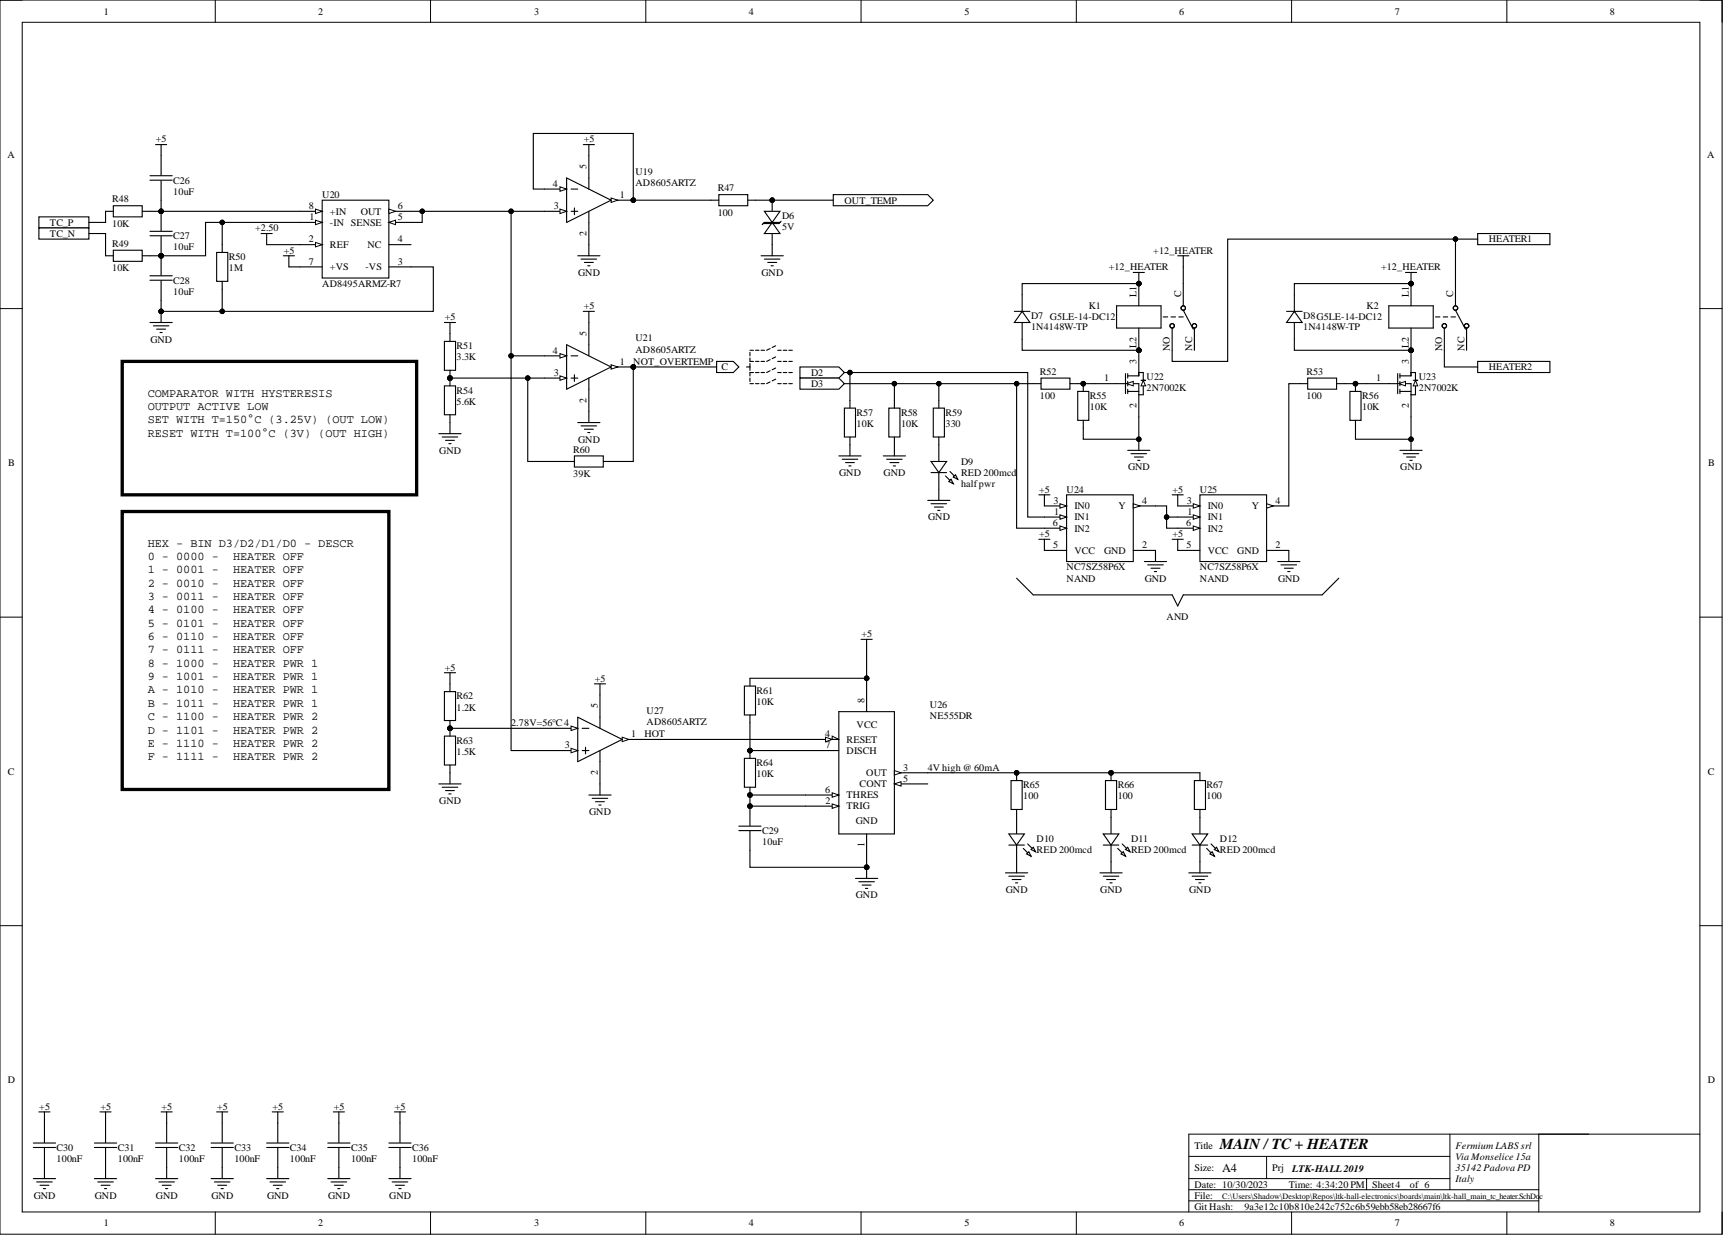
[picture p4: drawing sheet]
<svg xmlns="http://www.w3.org/2000/svg" width="393mm" height="282mm" viewBox="0 0 393 282" stroke-linecap="round" stroke-linejoin="round" font-family="sans-serif">
<defs><g id="words">
<text font-size="3.5" x="278.5" y="262.1">MAIN / TC + HEATER</text>
<text font-size="2.8" x="279" y="267.4">A4</text>
<g font-size="2.7">
<text x="33.7" y="90.5">COMPARATOR WITH HYSTERESIS</text>
<text x="33.7" y="93.6">OUTPUT ACTIVE LOW</text>
<text x="33.7" y="96.6">SET WITH T=150°C (3.25V) (OUT LOW)</text>
<text x="33.7" y="99.7">RESET WITH T=100°C (3V) (OUT HIGH)</text>
<text x="33.7" y="124.8">HEX - BIN D3/D2/D1/D0 - DESCR</text>
<text x="33.7" y="127.8">0 - 0000 -</text>
<text x="33.7" y="130.9">1 - 0001 -</text>
<text x="53.2" y="127.8">HEATER OFF</text>
<text x="53.2" y="130.9">HEATER OFF</text>
<text x="33.7" y="133.9">2 - 0010 -</text>
<text x="33.7" y="137">3 - 0011 -</text>
<text x="53.2" y="133.9">HEATER OFF</text>
<text x="53.2" y="137">HEATER OFF</text>
<text x="33.7" y="140">4 - 0100 -</text>
<text x="33.7" y="143.1">5 - 0101 -</text>
<text x="53.2" y="140">HEATER OFF</text>
<text x="53.2" y="143.1">HEATER OFF</text>
<text x="33.7" y="146.1">6 - 0110 -</text>
<text x="33.7" y="149.1">7 - 0111 -</text>
<text x="53.2" y="146.1">HEATER OFF</text>
<text x="53.2" y="149.1">HEATER OFF</text>
<text x="33.7" y="152.2">8 - 1000 -</text>
<text x="33.7" y="155.2">9 - 1001 -</text>
<text x="53.2" y="152.2">HEATER PWR 1</text>
<text x="53.2" y="155.2">HEATER PWR 1</text>
<text x="33.7" y="158.3">A - 1010 -</text>
<text x="33.7" y="161.3">B - 1011 -</text>
<text x="53.2" y="158.3">HEATER PWR 1</text>
<text x="53.2" y="161.3">HEATER PWR 1</text>
<text x="33.7" y="164.4">C - 1100 -</text>
<text x="33.7" y="167.4">D - 1101 -</text>
<text x="53.2" y="164.4">HEATER PWR 2</text>
<text x="53.2" y="167.4">HEATER PWR 2</text>
<text x="33.7" y="170.5">E - 1110 -</text>
<text x="33.7" y="173.5">F - 1111 -</text>
<text x="53.2" y="170.5">HEATER PWR 2</text>
<text x="53.2" y="173.5">HEATER PWR 2</text>
</g>
<g font-size="2.3">
<text x="23.7" y="3.3">1</text>
<text x="72.6" y="3.3">2</text>
<text x="121.9" y="3.3">3</text>
<text x="171" y="3.3">4</text>
<text x="220.2" y="3.3">5</text>
<text x="269.2" y="3.3">6</text>
<text x="318.4" y="3.3">7</text>
<text x="367.5" y="3.3">8</text>
<text x="1.7" y="36">A</text>
<text x="35.6" y="32.5">+5</text>
<text x="133.2" y="32.5">+5</text>
<text x="389.8" y="36">A</text>
<text x="39.6" y="41.9">C26</text>
<text x="133.9" y="38.6" transform="rotate(-90 133.9 38.6)">5</text>
<text x="145.1" y="39.9">U19</text>
<text x="25.6" y="46.2">R48</text>
<text x="39.6" y="44.4">10uF</text>
<text x="70.5" y="47.7">8</text>
<text x="73.6" y="45.2">U20</text>
<text x="90.8" y="47.7">6</text>
<text x="126.2" y="42.6">4</text>
<text x="126.4" y="47.7">3</text>
<text x="141.5" y="45.2">1</text>
<text x="145.1" y="42.4">AD8605ARTZ</text>
<text x="163.9" y="43.7">R47</text>
<text x="192.8" y="46.5">OUT_TEMP</text>
<text x="11.4" y="51.5">TC_P</text>
<text x="25.6" y="51.8">10K</text>
<text x="58.3" y="52.8">+2.50</text>
<text x="70.7" y="50.3">1</text>
<text x="75.3" y="49">+IN</text>
<text x="75.3" y="51.5">-IN SENSE</text>
<text x="82.3" y="49">OUT</text>
<text x="90.8" y="50.3">5</text>
<text x="133.9" y="53.8" transform="rotate(-90 133.9 53.8)">2</text>
<text x="163.9" y="49.2">100</text>
<text x="178.6" y="50">D6</text>
<text x="178.6" y="52.5">5V</text>
<text x="11.4" y="54.1">TC_N</text>
<text x="25.6" y="56.3">R49</text>
<text x="39.6" y="54.6">C27</text>
<text x="39.6" y="57.1">10uF</text>
<text x="52.3" y="59.4">R50</text>
<text x="64.8" y="57.9">+5</text>
<text x="70.5" y="55.3">2</text>
<text x="75.3" y="56.6">REF</text>
<text x="83.9" y="56.6">NC</text>
<text x="90.8" y="55.3">4</text>
<text x="263.3" y="57.9">+12_HEATER</text>
<text x="339.9" y="55.3">HEATER1</text>
<text x="25.6" y="61.9">10K</text>
<text x="39.6" y="64.7">C28</text>
<text x="52.3" y="61.9">1M</text>
<text x="70.5" y="60.4">7</text>
<text x="73.6" y="65.5">AD8495ARMZ-R7</text>
<text x="75.3" y="61.7">+VS</text>
<text x="83.4" y="61.7">-VS</text>
<text x="90.8" y="60.4">3</text>
<text x="132" y="62.9">GND</text>
<text x="173.8" y="62.9">GND</text>
<text x="253.1" y="61.7">+12_HEATER</text>
<text x="315.3" y="61.7">+12_HEATER</text>
<text x="39.6" y="67.3">10uF</text>
<text x="133.2" y="70.6">+5</text>
<text x="248.6" y="70.6">K1</text>
<text x="259.5" y="67.8" transform="rotate(-90 259.5 67.8)">L1</text>
<text x="269.6" y="67.8" transform="rotate(-90 269.6 67.8)">C</text>
<text x="312" y="70.6">K2</text>
<text x="321.6" y="67.8" transform="rotate(-90 321.6 67.8)">L1</text>
<text x="331.8" y="67.8" transform="rotate(-90 331.8 67.8)">C</text>
<text x="101.5" y="73.1">+5</text>
<text x="133.9" y="76.6" transform="rotate(-90 133.9 76.6)">5</text>
<text x="145.1" y="77.9">U21</text>
<text x="235.4" y="72.8">D7 G5LE-14-DC12</text>
<text x="235.4" y="75.4">1N4148W-TP</text>
<text x="297.5" y="72.8">D8G5LE-14-DC12</text>
<text x="297.5" y="75.4">1N4148W-TP</text>
<text x="34.3" y="78.2">GND</text>
<text x="104.2" y="79.7">R51</text>
<text x="104.2" y="82.2">3.3K</text>
<text x="126.2" y="80.7">4</text>
<text x="141.5" y="83.2">1</text>
<text x="144.6" y="83.2">NOT_OVERTEMP</text>
<text x="145.1" y="80.5">AD8605ARTZ</text>
<text x="259.5" y="83" transform="rotate(-90 259.5 83)">3</text>
<text x="259.5" y="79.4" transform="rotate(-90 259.5 79.4)">L2</text>
<text x="267.1" y="80.1" transform="rotate(-90 267.1 80.1)">NO</text>
<text x="272.2" y="80" transform="rotate(-90 272.2 80)">NC</text>
<text x="321.6" y="83" transform="rotate(-90 321.6 83)">3</text>
<text x="321.6" y="79.4" transform="rotate(-90 321.6 79.4)">L2</text>
<text x="329.2" y="80.1" transform="rotate(-90 329.2 80.1)">NO</text>
<text x="334.3" y="80" transform="rotate(-90 334.3 80)">NC</text>
<text x="104.2" y="89.8">R54</text>
<text x="126.4" y="85.8">3</text>
<text x="164.7" y="84.5">C</text>
<text x="185.2" y="85.8">D2</text>
<text x="185.2" y="88.3">D3</text>
<text x="237.4" y="85.5">R52</text>
<text x="252" y="87.1">1</text>
<text x="261.8" y="86.8">U22</text>
<text x="261.8" y="89.3">2N7002K</text>
<text x="298.3" y="85.5">R53</text>
<text x="314.2" y="87.1">1</text>
<text x="323.9" y="86.8">U23</text>
<text x="323.9" y="89.3">2N7002K</text>
<text x="339.9" y="84.5">HEATER2</text>
<text x="104.2" y="92.4">5.6K</text>
<text x="133.9" y="91.9" transform="rotate(-90 133.9 91.9)">2</text>
<text x="195.6" y="94.9">R57</text>
<text x="205.7" y="94.9">R58</text>
<text x="215.8" y="94.9">R59</text>
<text x="237.4" y="91.1">100</text>
<text x="248.8" y="91.1">R55</text>
<text x="248.8" y="93.7">10K</text>
<text x="259.5" y="93.1" transform="rotate(-90 259.5 93.1)">2</text>
<text x="298.3" y="91.1">100</text>
<text x="311" y="91.1">R56</text>
<text x="311" y="93.7">10K</text>
<text x="321.6" y="93.1" transform="rotate(-90 321.6 93.1)">2</text>
<text x="132" y="101">GND</text>
<text x="195.6" y="97.5">10K</text>
<text x="205.7" y="97.5">10K</text>
<text x="215.8" y="97.5">330</text>
<text x="1.9" y="106.4">B</text>
<text x="100.3" y="103.5">GND</text>
<text x="130.9" y="103.3">R60</text>
<text x="219.4" y="106.1">D9</text>
<text x="257.5" y="107.4">GND</text>
<text x="319.7" y="107.4">GND</text>
<text x="389.9" y="106.4">B</text>
<text x="130.9" y="108.9">39K</text>
<text x="191.6" y="108.6">GND</text>
<text x="201.7" y="108.6">GND</text>
<text x="219.4" y="108.6">RED 200mcd</text>
<text x="219.4" y="111.2">halfpwr</text>
<text x="237.2" y="112.4">+5</text>
<text x="243.5" y="112.4">U24</text>
<text x="267.7" y="112.4">+5</text>
<text x="273.9" y="112.4">U25</text>
<text x="211.9" y="118.8">GND</text>
<text x="240.5" y="115">3</text>
<text x="240.6" y="117.5">1</text>
<text x="245.3" y="116.2">IN0</text>
<text x="245.3" y="118.8">IN1</text>
<text x="255.3" y="116.2">Y</text>
<text x="260.7" y="115">4</text>
<text x="271" y="115">3</text>
<text x="271.1" y="117.5">1</text>
<text x="275.7" y="116.2">IN0</text>
<text x="275.7" y="118.8">IN1</text>
<text x="285.8" y="116.2">Y</text>
<text x="291.2" y="115">4</text>
<text x="237.2" y="122.6">+5</text>
<text x="240.4" y="120">6</text>
<text x="240.5" y="125.1">5</text>
<text x="245.3" y="121.3">IN2</text>
<text x="260.7" y="125.1">2</text>
<text x="267.7" y="122.6">+5</text>
<text x="270.8" y="120">6</text>
<text x="270.9" y="125.1">5</text>
<text x="275.7" y="121.3">IN2</text>
<text x="291.2" y="125.1">2</text>
<text x="243.5" y="130.2">NC7SZ58P6X</text>
<text x="245.3" y="126.4">VCC</text>
<text x="252" y="126.4">GND</text>
<text x="273.9" y="130.2">NC7SZ58P6X</text>
<text x="275.7" y="126.4">VCC</text>
<text x="282.5" y="126.4">GND</text>
<text x="243.5" y="132.7">NAND</text>
<text x="261.3" y="132.7">GND</text>
<text x="273.9" y="132.7">NAND</text>
<text x="291.8" y="132.7">GND</text>
<text x="266.3" y="141.6">AND</text>
<text x="196.7" y="145.4">+5</text>
<text x="101.5" y="153">+5</text>
<text x="135.8" y="155.6">+5</text>
<text x="104.2" y="159.6">R62</text>
<text x="136.5" y="161.7" transform="rotate(-90 136.5 161.7)">5</text>
<text x="172.7" y="158.4">R61</text>
<text x="172.7" y="160.9">10K</text>
<text x="197.3" y="160.4" transform="rotate(-90 197.3 160.4)">8</text>
<text x="212.3" y="161.7">U26</text>
<text x="104.2" y="162.2">1.2K</text>
<text x="116.7" y="165.7">2.78V=56°C4</text>
<text x="147.6" y="162.9">U27</text>
<text x="147.6" y="165.5">AD8605ARTZ</text>
<text x="195.6" y="166.2">VCC</text>
<text x="212.3" y="164.2">NE555DR</text>
<text x="104.2" y="169.8">R63</text>
<text x="104.2" y="172.3">1.5K</text>
<text x="128.9" y="170.8">3</text>
<text x="144.1" y="168.3">1</text>
<text x="147.1" y="168.3">HOT</text>
<text x="188.4" y="168.3">4</text>
<text x="188.5" y="170.8">7</text>
<text x="193.3" y="169.5">RESET</text>
<text x="193.3" y="172.1">DISCH</text>
<text x="1.8" y="176.8">C</text>
<text x="136.5" y="176.9" transform="rotate(-90 136.5 176.9)">2</text>
<text x="172.7" y="174.9">R64</text>
<text x="172.7" y="177.4">10K</text>
<text x="196.2" y="179.7">CONT</text>
<text x="197.8" y="177.1">OUT</text>
<text x="206.2" y="175.9">3</text>
<text x="206.2" y="178.4">5</text>
<text x="211.8" y="175.9">4V high @ 60mA</text>
<text x="233.6" y="179.9">R65</text>
<text x="255.2" y="179.9">R66</text>
<text x="275.5" y="179.9">R67</text>
<text x="389.8" y="176.8">C</text>
<text x="100.3" y="183.5">GND</text>
<text x="188.4" y="180.9">6</text>
<text x="188.5" y="183.5">2</text>
<text x="193.3" y="184.8">TRIG</text>
<text x="193.3" y="182.2">THRES</text>
<text x="233.6" y="182.5">100</text>
<text x="255.2" y="182.5">100</text>
<text x="275.5" y="182.5">100</text>
<text x="134.5" y="186">GND</text>
<text x="174" y="190.3">C29</text>
<text x="195.4" y="188.1">GND</text>
<text x="174" y="192.9">10uF</text>
<text x="197.3" y="193.2" transform="rotate(-90 197.3 193.2)">1</text>
<text x="236.6" y="192.1">D10</text>
<text x="236.6" y="194.6">RED 200mcd</text>
<text x="258.2" y="192.1">D11</text>
<text x="258.2" y="194.6">RED 200mcd</text>
<text x="278.5" y="192.1">D12</text>
<text x="278.5" y="194.6">RED 200mcd</text>
<text x="229.6" y="203.8">GND</text>
<text x="251.2" y="203.8">GND</text>
<text x="271.5" y="203.8">GND</text>
<text x="195.4" y="205.1">GND</text>
<text x="1.8" y="247.3">D</text>
<text x="389.8" y="247.3">D</text>
<text x="9" y="253.3">+5</text>
<text x="22.9" y="253.3">+5</text>
<text x="36.9" y="253.3">+5</text>
<text x="49.5" y="253.3">+5</text>
<text x="62.2" y="253.3">+5</text>
<text x="76.2" y="253.3">+5</text>
<text x="90.1" y="253.3">+5</text>
<text x="12.9" y="262.7">C30</text>
<text x="26.9" y="262.7">C31</text>
<text x="40.8" y="262.7">C32</text>
<text x="53.5" y="262.7">C33</text>
<text x="66.2" y="262.7">C34</text>
<text x="80.2" y="262.7">C35</text>
<text x="94.1" y="262.7">C36</text>
<text x="272.7" y="262.1">Title</text>
<text x="332.3" y="262.1">Fermium LABS srl</text>
<text x="12.9" y="265.2">100nF</text>
<text x="26.9" y="265.2">100nF</text>
<text x="40.8" y="265.2">100nF</text>
<text x="53.5" y="265.2">100nF</text>
<text x="66.2" y="265.2">100nF</text>
<text x="80.2" y="265.2">100nF</text>
<text x="94.1" y="265.2">100nF</text>
<text x="272.7" y="267.2">Size:</text>
<text x="290.4" y="267.2">Prj</text>
<text x="295" y="267.5">LTK-HALL2019</text>
<text x="332.3" y="264.7">Via Monselice 15a</text>
<text x="332.3" y="267.2">35142 Padova PD</text>
<text x="332.3" y="269.8">Italy</text>
<text x="7.7" y="273.6">GND</text>
<text x="21.6" y="273.6">GND</text>
<text x="35.6" y="273.6">GND</text>
<text x="48.3" y="273.6">GND</text>
<text x="61" y="273.6">GND</text>
<text x="74.9" y="273.6">GND</text>
<text x="88.9" y="273.6">GND</text>
<text x="272.7" y="271">Date: 10/30/2023</text>
<text x="272.7" y="273.6">File:</text>
<text x="294.2" y="271">Time: 4:34:20 PM</text>
<text x="313.2" y="271">Sheet4</text>
<text x="321.9" y="271">of 6</text>
<text x="23.7" y="279.9">1</text>
<text x="72.6" y="279.9">2</text>
<text x="121.9" y="279.9">3</text>
<text x="171" y="279.9">4</text>
<text x="220.2" y="279.9">5</text>
<text x="269.2" y="279.9">6</text>
<text x="272.7" y="276.1">Git Hash:</text>
<text x="284.1" y="276.1">9a3e12c10b810e242c752c6b59ebb58eb28667f6</text>
<text x="318.4" y="279.9">7</text>
<text x="367.5" y="279.9">8</text>
</g>
<g font-size="1.9">
<text x="279" y="273.7">C:\Users\Shadow\Desktop\Repos\ltk-hall-electronics\boards\main\ltk-hall_main_tc_heater.SchDo</text>
<text x="351.5" y="273.7">c</text>
</g>
</g></defs>
<g fill="none" stroke="#000" stroke-width=".23">
<path d="M0 0h393.1v281.7h-393.1zM0 0h5.1M5.1 5.1h383v271.5h-383zM49.1 0v5.1M98.3 0v5.1M147.4 0v5.1M196.6 0v5.1M245.7 0v5.1M294.9 0v5.1M344 0v5.1M388.1 0h5v5.1M0 70.4h5.1"/>
<path d="M388.1 70.4h5M0 140.9h5.1M388.1 140.9h5M0 211.3h5.1M388.1 211.3h5M331 258.9v12.6M351.3 258.9v17.7M388.1 258.9h-116.7v17.7M49.1 276.6v5.1M98.3 276.6v5.1M147.4 276.6v5.1M196.6 276.6v5.1"/>
<path d="M245.7 276.6v5.1M271.4 263.9h59.6M271.4 271.5h79.9M271.4 269h59.6M271.4 274.1h79.9M289.2 263.9v5.1M294.9 276.6v5.1M312 269v2.5M344 276.6v5.1M393.1 276.6v5.1"/>
</g>
<path d="M68.5 48.2h5.1M73.6 45.7h15.2v17.8h-15.2z" fill="none" stroke="#000" stroke-width=".25"/>
<path d="M72 47.7l1.6 .5-1.6 .5z" fill="#fff"/>
<path d="M72 47.7l1.6 .5-1.6 .5z" fill="none" stroke="#000" stroke-width=".23"/>
<path d="M68.5 50.8h5.1M68.5 60.9h5.1" fill="none" stroke="#000" stroke-width=".25"/>
<path d="M72 50.3l1.6 .5-1.6 .5z" fill="#fff"/>
<path d="M72 50.3l1.6 .5-1.6 .5z" fill="none" stroke="#000" stroke-width=".23"/>
<path d="M88.8 55.8h5M88.8 48.2h5M88.8 60.9h5" fill="none" stroke="#000" stroke-width=".25"/>
<path d="M88.8 47.7l1.5 .5-1.5 .5z" fill="#fff"/>
<path d="M88.8 47.7l1.5 .5-1.5 .5z" fill="none" stroke="#000" stroke-width=".23"/>
<path d="M68.5 55.8h5.1" fill="none" stroke="#000" stroke-width=".25"/>
<path d="M72 55.3l1.6 .5-1.6 .5z" fill="#fff"/>
<path d="M72 55.3l1.6 .5-1.6 .5z" fill="none" stroke="#000" stroke-width=".23"/>
<path d="M88.8 50.8h5" fill="none" stroke="#000" stroke-width=".25"/>
<path d="M88.8 50.8l1.5-.5v1z" fill="#fff"/>
<g fill="none" stroke="#000" stroke-width=".23">
<path d="M88.8 50.8l1.5-.5v1z"/>
<circle cx="144.6" cy="45.7" r=".51"/>
</g>
<circle cx="144.6" cy="45.7" r=".51" fill="#000"/>
<path d="M139.5 45.7h5.1" fill="none" stroke="#000" stroke-width=".25"/>
<path d="M139.5 45.2l1.5 .5-1.5 .5z" fill="#fff"/>
<g fill="none" stroke="#000" stroke-width=".23">
<path d="M139.5 45.2l1.5 .5-1.5 .5z"/>
<circle cx="144.6" cy="45.7" r=".51"/>
</g>
<circle cx="144.6" cy="45.7" r=".51" fill="#000"/>
<path d="M124.3 48.2h5.1M134.4 50.8v5" fill="none" stroke="#000" stroke-width=".25"/>
<path d="M127.8 47.7l1.6 .5-1.6 .5z" fill="#fff"/>
<path d="M127.8 47.7l1.6 .5-1.6 .5z" fill="none" stroke="#000" stroke-width=".23"/>
<path d="M124.3 43.2h5.1" fill="none" stroke="#000" stroke-width=".25"/>
<path d="M127.8 42.6l1.6 .6-1.6 .5z" fill="#fff"/>
<g fill="none" stroke="#000" stroke-width=".23">
<path d="M127.8 42.6l1.6 .6-1.6 .5z"/>
<circle cx="36.8" cy="71.1" r=".51"/>
</g>
<g fill="none" stroke="#000" stroke-width=".25">
<path d="M133.2 33h2.5M134.4 33v10.2M59.6 53.3h2.5M60.9 53.3v2.5M64.7 58.4h2.5M65.9 58.4v2.5M129.4 40.6l10.1 5.1-10.1 5.1zM130.4 43.2h1.5M130.4 48.2h1.5M131.1 47.5v1.5M131.9 58.4h5.1M132.7 59.1h3.5"/>
<path d="M133.4 59.9h2M134.4 48.2v2.6M134.4 55.8v2.6M34.2 73.6h5.1M35 74.4h3.6M35.8 75.1h2M36.5 75.9h.5M36.8 71.1v2.5M134.2 60.7h.5"/>
</g>
<circle cx="36.8" cy="71.1" r=".51" fill="#000"/>
<path d="M27.9 116.7h60.9v63.5h-60.9z" fill-rule="evenodd" fill="#fff"/>
<path d="M27.9 116.7h60.9v63.5h-60.9z" fill="none" stroke="#000" stroke-width=".76"/>
<circle cx="260" cy="79.9" r=".51" fill="#000"/>
<circle cx="260" cy="79.9" r=".51" fill="none" stroke="#000" stroke-width=".23"/>
<path d="M260 79.9v5.1M249.8 87.6h7.1M256.9 85.3v4.5M257.4 87.6h2.6v7.6M257.4 85.8h2.6M257.4 89.3h2.6M257.4 85.3v1M257.4 87.1v1M257.4 88.8v1" fill="none" stroke="#000" stroke-width=".25"/>
<path d="M257.2 87.6l1.5-.5v1z" fill="#fff"/>
<path d="M257.2 87.6l1.5-.5v1z" fill="none" stroke="#000" stroke-width=".23"/>
<path d="M260 85v.8M261 88.1v2h-1" fill="none" stroke="#000" stroke-width=".25"/>
<path d="M261 86.8l.5 1.3h-1z" fill="#fff"/>
<g fill="none" stroke="#000" stroke-width=".23">
<path d="M261 86.8l.5 1.3h-1z"/>
<circle cx="260" cy="64.7" r=".51"/>
<circle cx="260" cy="79.9" r=".51"/>
<circle cx="322.1" cy="79.9" r=".51"/>
<circle cx="260" cy="100.3" r=".51"/>
</g>
<g fill="none" stroke="#000" stroke-width=".25">
<path d="M254.9 69.8h10.2v5.1h-10.2zM260 64.7v5.1M260 74.9v5M265.6 72.3h1M267.3 72.3h1.1M267.6 74.9v5M269.1 72.3h1M270.1 64.7v5.1M270.1 70.8l2.3 4.3M272.7 74.9v5M322.1 79.9v5.1M260 85h1v1.8"/>
<path d="M260.5 86.8h1M312 87.6h7.1M319.1 85.3v4.5M319.6 87.6h2.5v7.6M319.6 85.8h2.5M319.6 89.3h2.5M319.6 85.3v1M319.6 87.1v1M319.6 88.8v1M257.4 102.8h5.1M258.2 103.5h3.6M259 104.3h2"/>
<path d="M259.7 105.1h.5M260 100.2v2.6"/>
<circle cx="267.6" cy="74.4" r=".51"/>
<circle cx="270.1" cy="70.3" r=".51"/>
<circle cx="272.7" cy="74.4" r=".51"/>
</g>
<g fill="#000">
<circle cx="260" cy="64.7" r=".51"/>
<circle cx="260" cy="79.9" r=".51"/>
<circle cx="322.1" cy="79.9" r=".51"/>
<circle cx="260" cy="100.3" r=".51"/>
</g>
<path d="M319.3 87.6l1.6-.5v1z" fill="#fff"/>
<path d="M319.3 87.6l1.6-.5v1z" fill="none" stroke="#000" stroke-width=".23"/>
<path d="M322.1 85v.8M323.1 88.1v2h-1" fill="none" stroke="#000" stroke-width=".25"/>
<path d="M323.1 86.8l.5 1.3h-1z" fill="#fff"/>
<g fill="none" stroke="#000" stroke-width=".23">
<path d="M323.1 86.8l.5 1.3h-1z"/>
<circle cx="36.8" cy="48.2" r=".51"/>
<circle cx="36.8" cy="58.4" r=".51"/>
<circle cx="322.1" cy="64.7" r=".51"/>
<circle cx="322.1" cy="79.9" r=".51"/>
<circle cx="309.4" cy="87.6" r=".51"/>
<circle cx="322.1" cy="100.3" r=".51"/>
</g>
<g fill="none" stroke="#000" stroke-width=".25">
<path d="M35.5 33h2.5M36.8 33v7M24.1 48.2h1.8M24.1 58.4h1.8M25.9 47h6.6v2.5h-6.6zM25.9 57.1h6.6v2.5h-6.6zM32.5 48.2h1.7M32.5 58.4h1.7M34.2 53.8h5.1M34.2 52.8h5.1M34.2 41.1h5.1M34.2 40.1h5.1"/>
<path d="M36.8 41.2v4.5M36.8 48.2v4.5M36.8 53.9v8.9M34.2 64h5.1M34.2 62.9h5.1M36.8 64.1v4.4M133.2 71.1h2.5M134.4 71.1v2.5M317.1 69.8h10.1v5.1h-10.1zM322.1 64.7v5.1M322.1 74.9v5M327.7 72.3h1"/>
<path d="M329.5 72.3h1M329.7 74.9v5M331.3 72.3h1M332.3 64.7v5.1M332.3 70.8l2.3 4.3M334.8 74.9v5M308.2 89.3h2.5v6.6h-2.5zM309.4 87.6v1.7M309.4 95.9v1.8M322.1 85h1v1.8M322.6 86.8h1M319.6 102.8h5.1"/>
<path d="M320.4 103.5h3.5M321.1 104.3h2M321.9 105.1h.5M322.1 100.2v2.6"/>
<circle cx="329.7" cy="74.4" r=".51"/>
<circle cx="332.3" cy="70.3" r=".51"/>
<circle cx="334.8" cy="74.4" r=".51"/>
</g>
<g fill="#000">
<circle cx="36.8" cy="48.2" r=".51"/>
<circle cx="36.8" cy="58.4" r=".51"/>
<circle cx="322.1" cy="64.7" r=".51"/>
<circle cx="322.1" cy="79.9" r=".51"/>
<circle cx="309.4" cy="87.6" r=".51"/>
<circle cx="322.1" cy="100.3" r=".51"/>
</g>
<path d="M27.9 82.5h67.2v30.4h-67.2z" fill-rule="evenodd" fill="#fff"/>
<path d="M27.9 82.5h67.2v30.4h-67.2z" fill="none" stroke="#000" stroke-width=".76"/>
<circle cx="144.6" cy="83.8" r=".51" fill="#000"/>
<circle cx="144.6" cy="83.8" r=".51" fill="none" stroke="#000" stroke-width=".23"/>
<path d="M139.5 83.8h5.1" fill="none" stroke="#000" stroke-width=".25"/>
<path d="M139.5 83.2l1.5 .6-1.5 .5z" fill="#fff"/>
<g fill="none" stroke="#000" stroke-width=".23">
<path d="M139.5 83.2l1.5 .6-1.5 .5z"/>
<circle cx="144.6" cy="83.8" r=".51"/>
</g>
<circle cx="144.6" cy="83.8" r=".51" fill="#000"/>
<path d="M124.3 86.3h5.1M134.4 88.8v5.1" fill="none" stroke="#000" stroke-width=".25"/>
<path d="M127.8 85.8l1.6 .5-1.6 .5z" fill="#fff"/>
<path d="M127.8 85.8l1.6 .5-1.6 .5z" fill="none" stroke="#000" stroke-width=".23"/>
<path d="M124.3 81.2h5.1" fill="none" stroke="#000" stroke-width=".25"/>
<path d="M127.8 80.7l1.6 .5-1.6 .5z" fill="#fff"/>
<g fill="none" stroke="#000" stroke-width=".23">
<path d="M127.8 80.7l1.6 .5-1.6 .5z"/>
<circle cx="102.7" cy="86.3" r=".51"/>
<circle cx="144.6" cy="83.8" r=".51"/>
</g>
<g fill="none" stroke="#000" stroke-width=".25">
<path d="M101.5 77.9h2.5v6.6h-2.5zM101.5 73.6h2.5M102.7 73.6v4.3M129.4 78.7l10.1 5.1-10.1 5zM134.4 73.6v7.6M100.2 99h5.1M100.9 99.7h3.6M101.5 88.1h2.5v6.6h-2.5zM102.7 84.5v3.6M102.7 94.7v4.3M130.4 81.2h1.5M130.4 86.3h1.5"/>
<path d="M131.1 85.5v1.6M131.9 96.4h5.1M132.7 97.2h3.5M133.4 98h2M134.2 98.7h.5M134.4 86.3v2.5M134.4 93.9v2.5M101.7 100.5h2M102.5 101.3h.5M129.4 105.3h1.7M131.1 104.1h6.6v2.5h-6.6zM137.7 105.3h1.8"/>
<path d="M243.5 112.9h15.2v15.3h-15.2zM258.7 115.5h5.1M258.7 125.6h5.1"/>
</g>
<g fill="#000">
<circle cx="102.7" cy="86.3" r=".51"/>
<circle cx="144.6" cy="83.8" r=".51"/>
</g>
<path d="M258.7 115l1.5 .5-1.5 .5z" fill="#fff"/>
<path d="M258.7 115l1.5 .5-1.5 .5z" fill="none" stroke="#000" stroke-width=".23"/>
<path d="M238.4 115.5h5.1" fill="none" stroke="#000" stroke-width=".25"/>
<path d="M242 115l1.5 .5-1.5 .5z" fill="#fff"/>
<path d="M242 115l1.5 .5-1.5 .5z" fill="none" stroke="#000" stroke-width=".23"/>
<path d="M238.4 118h5.1" fill="none" stroke="#000" stroke-width=".25"/>
<path d="M242 117.5l1.5 .5-1.5 .5z" fill="#fff"/>
<path d="M242 117.5l1.5 .5-1.5 .5z" fill="none" stroke="#000" stroke-width=".23"/>
<path d="M238.4 120.6h5.1" fill="none" stroke="#000" stroke-width=".25"/>
<path d="M242 120l1.5 .6-1.5 .5z" fill="#fff"/>
<path d="M242 120l1.5 .6-1.5 .5z" fill="none" stroke="#000" stroke-width=".23"/>
<g fill="none" stroke="#000" stroke-width=".25">
<path d="M295.5 67.3v3.8M295.5 73.6v3.8M192.8 93.1h2.5v6.6h-2.5zM194 91.4v1.7M194 99.7v4.4M202.9 93.1h2.6v6.6h-2.6zM204.2 91.4v1.7M204.2 99.7v4.4M191.5 104.1h5.1M192.3 104.8h3.5M193 105.6h2.1M193.8 106.3h.5"/>
<path d="M201.6 104.1h5.1M202.4 104.8h3.6M203.2 105.6h2M203.9 106.3h.5M237.2 123.1h2.5M238.4 123.1v2.5h5.1M261.3 128.2h5M262 128.9h3.6M262.8 129.7h2M263.5 130.4h.5M263.8 125.6v2.6"/>
</g>
<path d="M295.5 71.1l1.8 2.5h-3.6z" fill="#fff"/>
<path d="M233.4 67.3v3.8M233.4 73.6v3.8M293.7 71.1h3.6M295.5 71.1l1.8 2.5h-3.6z" fill="none" stroke="#000" stroke-width=".25"/>
<path d="M233.4 71.1l1.7 2.5h-3.5z" fill="#fff"/>
<path d="M176.3 45.7v3.8M176.3 52v3.8M231.6 71.1h3.5M233.4 71.1l1.7 2.5h-3.5zM246 89.3h2.6v6.6h-2.6zM247.3 87.6v1.7M247.3 95.9v1.8" fill="none" stroke="#000" stroke-width=".25"/>
<g fill="#000">
<circle cx="176.3" cy="45.7" r=".51"/>
<circle cx="247.3" cy="87.6" r=".51"/>
</g>
<g fill="none" stroke="#000" stroke-width=".23">
<circle cx="176.3" cy="45.7" r=".51"/>
<circle cx="247.3" cy="87.6" r=".51"/>
</g>
<path d="M176.3 50.8l1.8 2.5h-3.6z" fill="#fff"/>
<path d="M176.3 50.8l1.8 2.5h-3.6z" fill="none" stroke="#000" stroke-width=".25"/>
<path d="M174.5 48.2h3.6l-1.8 2.6z" fill="#fff"/>
<path d="M174.5 48.2h3.6l-1.8 2.6z" fill="none" stroke="#000" stroke-width=".25"/>
<path d="M174.5 50.8h3.6l-.3 .2h-3.5z" fill-rule="evenodd" fill="#fff"/>
<g fill="none" stroke="#000" stroke-width=".25">
<path d="M173.7 58.4h5.1M174.5 50.8h3.6l-.3 .2h-3.5zM174.5 50.8l-.5 .5M174.5 59.1h3.6M175.3 59.9h2M176.3 55.8v2.6M178.3 50.5l-.5 .5M176 60.7h.5M235.9 87.6h1.8M237.7 86.3h6.6v2.5h-6.6zM244.3 87.6h1.7M296.8 87.6h1.7"/>
<path d="M298.5 86.3h6.6v2.5h-6.6zM305.1 87.6h1.8M142 168.8h5.1"/>
</g>
<path d="M142 168.3l1.6 .5-1.6 .5z" fill="#fff"/>
<path d="M142 168.3l1.6 .5-1.6 .5z" fill="none" stroke="#000" stroke-width=".23"/>
<path d="M126.8 171.3h5.1M137 173.8v5.1" fill="none" stroke="#000" stroke-width=".25"/>
<path d="M130.4 170.8l1.5 .5-1.5 .5z" fill="#fff"/>
<path d="M130.4 170.8l1.5 .5-1.5 .5z" fill="none" stroke="#000" stroke-width=".23"/>
<path d="M126.8 166.2h5.1" fill="none" stroke="#000" stroke-width=".25"/>
<path d="M130.4 165.7l1.5 .5-1.5 .5z" fill="#fff"/>
<g fill="none" stroke="#000" stroke-width=".23">
<path d="M130.4 165.7l1.5 .5-1.5 .5z"/>
<circle cx="197.8" cy="154.8" r=".51"/>
<circle cx="102.7" cy="166.2" r=".51"/>
<circle cx="197.8" cy="197.9" r=".51"/>
</g>
<g fill="none" stroke="#000" stroke-width=".25">
<path d="M101.5 157.9h2.5v6.6h-2.5zM101.5 153.5h2.5M102.7 153.5v4.4M135.7 156.1h2.5M137 156.1v10.1M100.2 178.9h5.1M100.9 179.7h3.6M101.5 168h2.5v6.6h-2.5zM102.7 164.5v3.5M102.7 174.6v4.3M131.9 163.7l10.1 5.1-10.1 5zM132.9 166.2h1.5"/>
<path d="M132.9 171.3h1.5M133.7 170.5v1.6M137 171.3v2.5M137 178.9v2.6M101.7 180.4h2M102.5 181.2h.5M134.4 181.5h5.1M135.2 182.2h3.5M136 183h2M136.7 183.7h.5M183.9 184h7.6M197.8 190.3v7.6"/>
</g>
<g fill="#000">
<circle cx="197.8" cy="154.8" r=".51"/>
<circle cx="102.7" cy="166.2" r=".51"/>
<circle cx="197.8" cy="197.9" r=".51"/>
</g>
<path d="M190 183.5l1.5 .5-1.5 .5z" fill="#fff"/>
<path d="M190 183.5l1.5 .5-1.5 .5z" fill="none" stroke="#000" stroke-width=".23"/>
<path d="M204.2 176.4h7.6" fill="none" stroke="#000" stroke-width=".25"/>
<path d="M204.2 175.9l1.5 .5-1.5 .5z" fill="#fff"/>
<path d="M190 168l1.5 .8h-1.5zM204.2 175.9l1.5 .5-1.5 .5z" fill="none" stroke="#000" stroke-width=".23"/>
<path d="M183.9 168.8h7.6" fill="none" stroke="#000" stroke-width=".25"/>
<path d="M188.5 168.3l1.5 .5-1.5 .5z" fill="#fff"/>
<path d="M188.5 168.3l1.5 .5-1.5 .5z" fill="none" stroke="#000" stroke-width=".23"/>
<path d="M183.9 181.5h7.6" fill="none" stroke="#000" stroke-width=".25"/>
<path d="M190 180.9l1.5 .6-1.5 .5z" fill="#fff"/>
<g fill="none" stroke="#000" stroke-width=".23">
<path d="M190 180.9l1.5 .6-1.5 .5z"/>
<circle cx="197.8" cy="154.8" r=".51"/>
</g>
<path d="M197.8 154.8v7.6M183.9 171.3h7.6M191.5 162.4h12.7v27.9h-12.7zM204.2 178.9h7.6" fill="none" stroke="#000" stroke-width=".25"/>
<circle cx="197.8" cy="154.8" r=".51" fill="#000"/>
<path d="M204.2 178.9l1.5-.5v1z" fill="#fff"/>
<g fill="none" stroke="#000" stroke-width=".23">
<path d="M204.2 178.9l1.5-.5v1z"/>
<circle cx="171.2" cy="171.3" r=".51"/>
<circle cx="171.2" cy="184" r=".51"/>
<circle cx="171.2" cy="181.5" r=".51"/>
<circle cx="197.8" cy="197.9" r=".51"/>
</g>
<g fill="#000">
<circle cx="171.2" cy="171.3" r=".51"/>
<circle cx="171.2" cy="184" r=".51"/>
<circle cx="171.2" cy="181.5" r=".51"/>
<circle cx="197.8" cy="197.9" r=".51"/>
</g>
<g fill="none" stroke="#000" stroke-width=".25">
<path d="M169.9 156.6h2.6v6.6h-2.6zM171.2 154.8v1.8M196.6 145.9h2.5M197.8 145.9v2.6M169.9 173.1h2.6v6.6h-2.6zM171.2 163.2v1.8M171.2 171.3v1.8M171.2 179.7v1.8M168.7 189.6h5M168.7 188.6h5M171.2 184v4.4M171.2 189.7v4.4"/>
<path d="M197.8 197.9v2.6M232.1 186.5v3.8M232.1 192.9v3.8M195.3 200.5h5.1M196.1 201.2h3.5M196.8 202h2.1M197.6 202.8h.5"/>
</g>
<path d="M230.3 190.3h3.6l-1.8 2.6z" fill="#fff"/>
<path d="M230.3 190.3h3.6l-1.8 2.6zM230.3 192.9h3.6M233.6 193.6l1.8 1.8M234.6 192.6l1.8 1.8" fill="none" stroke="#000" stroke-width=".25"/>
<path d="M234.9 194.4l.5 1-1-.5z" fill="#fff"/>
<path d="M234.9 194.4l.5 1-1-.5z" fill="none" stroke="#000" stroke-width=".25"/>
<path d="M235.9 193.4l.5 1-1-.5z" fill="#fff"/>
<path d="M230.8 178.2h2.6v6.6h-2.6zM232.1 176.4v1.8M232.1 184.8v1.7M235.9 193.4l.5 1-1-.5zM253.6 186.5v3.8M253.6 192.9v3.8" fill="none" stroke="#000" stroke-width=".25"/>
<circle cx="232.1" cy="176.4" r=".51" fill="#000"/>
<circle cx="232.1" cy="176.4" r=".51" fill="none" stroke="#000" stroke-width=".23"/>
<path d="M251.9 190.3h3.5l-1.8 2.6z" fill="#fff"/>
<path d="M251.9 190.3h3.5l-1.8 2.6zM251.9 192.9h3.5M255.2 193.6l1.7 1.8M256.2 192.6l1.8 1.8" fill="none" stroke="#000" stroke-width=".25"/>
<path d="M256.4 194.4l.5 1-1-.5z" fill="#fff"/>
<path d="M256.4 194.4l.5 1-1-.5z" fill="none" stroke="#000" stroke-width=".25"/>
<path d="M257.4 193.4l.6 1-1.1-.5z" fill="#fff"/>
<path d="M252.4 178.2h2.5v6.6h-2.5zM253.6 176.4v1.8M253.6 184.8v1.7M257.4 193.4l.6 1-1.1-.5zM273.9 186.5v3.8M273.9 192.9v3.8" fill="none" stroke="#000" stroke-width=".25"/>
<circle cx="253.6" cy="176.4" r=".51" fill="#000"/>
<circle cx="253.6" cy="176.4" r=".51" fill="none" stroke="#000" stroke-width=".23"/>
<path d="M272.2 190.3h3.5l-1.8 2.6z" fill="#fff"/>
<path d="M272.2 190.3h3.5l-1.8 2.6zM272.2 192.9h3.5M275.5 193.6l1.7 1.8M276.5 192.6l1.7 1.8" fill="none" stroke="#000" stroke-width=".25"/>
<path d="M276.7 194.4l.5 1-1-.5z" fill="#fff"/>
<path d="M276.7 194.4l.5 1-1-.5z" fill="none" stroke="#000" stroke-width=".25"/>
<path d="M277.7 193.4l.5 1-1-.5z" fill="#fff"/>
<g fill="none" stroke="#000" stroke-width=".25">
<path d="M214.3 101.5v3.8M214.3 107.9v3.8M272.7 178.2h2.5v6.6h-2.5zM273.9 176.4v1.8M229.5 199.2h5.1M230.3 200h3.6M232.1 196.7v2.5M251.1 199.2h5.1M251.9 200h3.5M253.6 196.7v2.5M271.4 199.2h5.1M272.2 200h3.5"/>
<path d="M273.9 184.8v1.7M273.9 196.7v2.5M277.7 193.4l.5 1-1-.5zM231.1 200.7h2M231.8 201.5h.5M252.6 200.7h2.1M253.4 201.5h.5M272.9 200.7h2M273.7 201.5h.5"/>
</g>
<path d="M212.6 105.3h3.5l-1.8 2.6z" fill="#fff"/>
<path d="M212.6 105.3h3.5l-1.8 2.6zM212.6 107.9h3.5M215.8 108.6l1.8 1.8M216.9 107.6l1.7 1.8" fill="none" stroke="#000" stroke-width=".25"/>
<path d="M217.1 109.4l.5 1-1-.5z" fill="#fff"/>
<path d="M217.1 109.4l.5 1-1-.5z" fill="none" stroke="#000" stroke-width=".25"/>
<path d="M218.1 108.4l.5 1-1-.5z" fill="#fff"/>
<path d="M213.1 93.1h2.5v6.6h-2.5zM214.3 91.4v1.7M214.3 99.7v1.8M211.8 114.2h5.1M212.6 115h3.5M213.3 115.7h2M214.1 116.5h.5M214.3 111.7v2.5M218.1 108.4l.5 1-1-.5z" fill="none" stroke="#000" stroke-width=".25"/>
<path d="M190.2 44.4h21.6l1.3 1.3-1.3 1.3h-21.6z" fill-rule="evenodd" fill="#fff"/>
<path d="M190.2 44.4h21.6l1.3 1.3-1.3 1.3h-21.6z" fill="none" stroke="#000" stroke-width=".25"/>
<path d="M8.9 49.5h11.4v2.5h-11.4z" fill-rule="evenodd" fill="#fff"/>
<path d="M8.9 49.5h11.4v2.5h-11.4z" fill="none" stroke="#000" stroke-width=".25"/>
<path d="M8.9 52h11.4v2.6h-11.4z" fill-rule="evenodd" fill="#fff"/>
<path d="M8.9 52h11.4v2.6h-11.4z" fill="none" stroke="#000" stroke-width=".25"/>
<path d="M182.6 83.8h8.9l1.3 1.2-1.3 1.3h-8.9z" fill-rule="evenodd" fill="#fff"/>
<path d="M182.6 83.8h8.9l1.3 1.2-1.3 1.3h-8.9z" fill="none" stroke="#000" stroke-width=".25"/>
<path d="M182.6 86.3h8.9l1.3 1.3-1.3 1.2h-8.9z" fill-rule="evenodd" fill="#fff"/>
<path d="M182.6 86.3h8.9l1.3 1.3-1.3 1.2h-8.9z" fill="none" stroke="#000" stroke-width=".25"/>
<path d="M163.6 82.5h3.8l1.3 1.3-1.3 1.2h-3.8z" fill-rule="evenodd" fill="#fff"/>
<g fill="none" stroke="#000" stroke-width=".25">
<path d="M171.2 79.9h.8M172.5 79.9h.8M173.7 79.9h.8M175.8 79.6l-.8 .3M177.1 78.9l-.8 .4M177.5 79.9h.8M178.8 79.9h.8M180.1 79.9h.8M163.6 82.5h3.8l1.3 1.3-1.3 1.2h-3.8zM170.4 83.8h.8M171.2 80.4v.8M171.2 81.7v.8h.8"/>
<path d="M171.2 83v1.5M171.2 86.3v.8M171.2 87.6h.8M172 85h-.8v.8M172.5 82.5h.8M172.5 85h.8M172.5 87.6h.8M173.7 82.5h.8M173.7 85h.8M173.7 87.6h.8M175.8 82.1l-.8 .4M175.8 84.6l-.8 .4"/>
<path d="M175.8 87.2l-.8 .4M177.1 81.5l-.8 .4M177.1 84l-.8 .4M177.1 86.5l-.8 .4M177.5 82.5h.8M177.5 85h.8M177.5 87.6h.8M178.8 82.5h.8M178.8 85h.8M178.8 87.6h.8M180.1 82.5h.8M180.1 85h.8"/>
<path d="M180.1 87.6h.8"/>
</g>
<path d="M337.3 53.3h16.5v2.5h-16.5z" fill-rule="evenodd" fill="#fff"/>
<path d="M337.3 53.3h16.5v2.5h-16.5z" fill="none" stroke="#000" stroke-width=".25"/>
<path d="M337.3 82.5h16.5v2.5h-16.5z" fill-rule="evenodd" fill="#fff"/>
<path d="M337.3 82.5h16.5v2.5h-16.5zM273.9 112.9h15.3v15.3h-15.3zM289.2 115.5h5M289.2 125.6h5" fill="none" stroke="#000" stroke-width=".25"/>
<path d="M289.2 115l1.5 .5-1.5 .5z" fill="#fff"/>
<path d="M289.2 115l1.5 .5-1.5 .5z" fill="none" stroke="#000" stroke-width=".23"/>
<path d="M268.9 115.5h5" fill="none" stroke="#000" stroke-width=".25"/>
<path d="M272.4 115l1.5 .5-1.5 .5z" fill="#fff"/>
<path d="M272.4 115l1.5 .5-1.5 .5z" fill="none" stroke="#000" stroke-width=".23"/>
<path d="M268.9 118h5" fill="none" stroke="#000" stroke-width=".25"/>
<path d="M272.4 117.5l1.5 .5-1.5 .5z" fill="#fff"/>
<path d="M272.4 117.5l1.5 .5-1.5 .5z" fill="none" stroke="#000" stroke-width=".23"/>
<path d="M268.9 120.6h5" fill="none" stroke="#000" stroke-width=".25"/>
<path d="M272.4 120l1.5 .6-1.5 .5z" fill="#fff"/>
<g fill="none" stroke="#000" stroke-width=".23">
<path d="M272.4 120l1.5 .6-1.5 .5z"/>
<circle cx="36.8" cy="48.2" r=".51"/>
<circle cx="36.8" cy="58.4" r=".51"/>
<circle cx="50.7" cy="50.8" r=".51"/>
<circle cx="96.4" cy="48.2" r=".51"/>
<circle cx="116.7" cy="48.2" r=".51"/>
<circle cx="144.6" cy="45.7" r=".51"/>
<circle cx="176.3" cy="45.7" r=".51"/>
<circle cx="332.3" cy="54.6" r=".51"/>
<circle cx="36.8" cy="71.1" r=".51"/>
<circle cx="50.7" cy="71.1" r=".51"/>
<circle cx="260" cy="64.7" r=".51"/>
<circle cx="260" cy="79.9" r=".51"/>
<circle cx="322.1" cy="64.7" r=".51"/>
<circle cx="322.1" cy="79.9" r=".51"/>
<circle cx="102.7" cy="86.3" r=".51"/>
<circle cx="116.7" cy="81.2" r=".51"/>
<circle cx="120.5" cy="86.3" r=".51"/>
<circle cx="144.6" cy="83.8" r=".51"/>
<circle cx="194" cy="85" r=".51"/>
<circle cx="204.2" cy="87.6" r=".51"/>
<circle cx="214.3" cy="87.6" r=".51"/>
<circle cx="232.1" cy="87.6" r=".51"/>
<circle cx="247.3" cy="87.6" r=".51"/>
<circle cx="309.4" cy="87.6" r=".51"/>
<circle cx="260" cy="100.3" r=".51"/>
<circle cx="266.3" cy="118" r=".51"/>
<circle cx="322.1" cy="100.3" r=".51"/>
<circle cx="197.8" cy="154.8" r=".51"/>
<circle cx="102.7" cy="166.2" r=".51"/>
<circle cx="171.2" cy="171.3" r=".51"/>
<circle cx="232.1" cy="176.4" r=".51"/>
<circle cx="253.6" cy="176.4" r=".51"/>
<circle cx="171.2" cy="184" r=".51"/>
<circle cx="171.2" cy="181.5" r=".51"/>
<circle cx="197.8" cy="197.9" r=".51"/>
</g>
<g fill="none" stroke="#000" stroke-width=".25">
<path d="M20.3 53.3h3.8v5.1M24.1 48.2v2.6h-3.8M34.2 48.2h34.3M36.8 45.7v2.5M49.5 57.6h2.5v6.6h-2.5zM50.7 50.8v6.8M60.9 55.8h7.6M68.5 50.8h-21.6v7.6h-12.7M93.8 48.2h30.5M96.4 48.2v2.6h-2.6M116.7 48.2v33h7.6M124.3 43.2h-2.6v-12.7h22.9v15.2h19.5"/>
<path d="M164.1 44.4h6.6v2.6h-6.6zM170.7 45.7h19.5M268.9 58.4h2.5M270.1 58.4v6.3M332.3 54.6v10.1M337.3 54.6h-57v27.9h-12.7v-2.6M50.7 64.2v6.9M65.9 60.9h2.6M93.8 60.9h5.1v10.2h-62.1v-2.6M233.4 77.4v2.5h26.6M258.7 62.2h2.6M260 62.2v2.5h-26.6v2.6"/>
<path d="M295.5 77.4v2.5h26.6M320.9 62.2h2.5M322.1 62.2v2.5h-26.6v2.6M329.7 79.9v3.9h7.6M102.7 86.3h21.6M116.7 81.2v90.1h10.1M120.5 86.3v19h8.9M163.6 83.8h-19v21.5h-5.1M192.8 85h41.8v33h3.8M192.8 87.6h43.1M194 85v6.4M204.2 87.6v3.8"/>
<path d="M214.3 87.6v3.8M232.1 87.6v33h6.3M246 87.6h3.8M260 95.2v5h-12.7v-2.5M296.8 87.6h-2.6v27.9M306.9 87.6h5.1M322.1 95.2v5h-12.7v-2.5M237.2 112.9h2.5M238.4 112.9v2.6M263.8 115.5h2.5v5.1h2.6M266.3 118h2.6M267.6 112.9h2.5"/>
<path d="M268.9 112.9v2.6M232.1 132l3.8 3.8h31.7l1.3 2.5 1.2-2.5h31.7l3.8-3.8M267.6 123.1h2.5M268.9 123.1v2.5h5M291.7 128.2h5.1M292.4 128.9h3.6M293.2 129.7h2M294 130.4h.5M294.2 125.6v2.6M197.8 148.5v6.3h-26.6M102.7 166.2h24.1M147.1 168.8h36.8"/>
<path d="M171.2 165v6.3h12.7M211.8 176.4h62.1M171.2 194.1v3.8h26.6M183.9 181.5h-12.7v2.5h12.7M8.9 253.8h2.5M10.1 253.8v7M22.8 253.8h2.6M24.1 253.8v7M36.8 253.8h2.5M38 253.8v7M49.5 253.8h2.5M50.7 253.8v7"/>
<path d="M62.1 253.8h2.6M63.4 253.8v7M76.1 253.8h2.5M77.4 253.8v7M90 253.8h2.6M91.3 253.8v7M7.6 260.9h5.1M7.6 261.9h5.1M7.6 269h5.1M8.4 269.8h3.5M9.1 270.5h2.1M9.9 271.3h.5"/>
<path d="M10.1 262v7M21.6 260.9h5M21.6 261.9h5M21.6 269h5M22.3 269.8h3.6M23.1 270.5h2M23.8 271.3h.5M24.1 262v7M35.5 260.9h5.1M35.5 261.9h5.1M35.5 269h5.1M36.3 269.8h3.5"/>
<path d="M37 270.5h2.1M37.8 271.3h.5M38 262v7M48.2 260.9h5.1M48.2 261.9h5.1M48.2 269h5.1M49 269.8h3.5M49.7 270.5h2M50.5 271.3h.5M50.7 262v7M60.9 260.9h5M60.9 261.9h5"/>
<path d="M60.9 269h5M61.6 269.8h3.6M62.4 270.5h2M63.2 271.3h.5M63.4 262v7M74.8 260.9h5.1M74.8 261.9h5.1M74.8 269h5.1M75.6 269.8h3.5M76.3 270.5h2.1M77.1 271.3h.5M77.4 262v7"/>
<path d="M88.8 260.9h5M88.8 261.9h5M88.8 269h5M89.5 269.8h3.6M90.3 270.5h2M91.1 271.3h.5M91.3 262v7"/>
</g>
<g fill="#000">
<circle cx="36.8" cy="48.2" r=".51"/>
<circle cx="36.8" cy="58.4" r=".51"/>
<circle cx="50.7" cy="50.8" r=".51"/>
<circle cx="96.4" cy="48.2" r=".51"/>
<circle cx="116.7" cy="48.2" r=".51"/>
<circle cx="144.6" cy="45.7" r=".51"/>
<circle cx="176.3" cy="45.7" r=".51"/>
<circle cx="332.3" cy="54.6" r=".51"/>
<circle cx="36.8" cy="71.1" r=".51"/>
<circle cx="50.7" cy="71.1" r=".51"/>
<circle cx="260" cy="64.7" r=".51"/>
<circle cx="260" cy="79.9" r=".51"/>
<circle cx="322.1" cy="64.7" r=".51"/>
<circle cx="322.1" cy="79.9" r=".51"/>
<circle cx="102.7" cy="86.3" r=".51"/>
<circle cx="116.7" cy="81.2" r=".51"/>
<circle cx="120.5" cy="86.3" r=".51"/>
<circle cx="144.6" cy="83.8" r=".51"/>
<circle cx="194" cy="85" r=".51"/>
<circle cx="204.2" cy="87.6" r=".51"/>
<circle cx="214.3" cy="87.6" r=".51"/>
<circle cx="232.1" cy="87.6" r=".51"/>
<circle cx="247.3" cy="87.6" r=".51"/>
<circle cx="309.4" cy="87.6" r=".51"/>
<circle cx="260" cy="100.3" r=".51"/>
<circle cx="266.3" cy="118" r=".51"/>
<circle cx="322.1" cy="100.3" r=".51"/>
<circle cx="197.8" cy="154.8" r=".51"/>
<circle cx="102.7" cy="166.2" r=".51"/>
<circle cx="171.2" cy="171.3" r=".51"/>
<circle cx="232.1" cy="176.4" r=".51"/>
<circle cx="253.6" cy="176.4" r=".51"/>
<circle cx="171.2" cy="184" r=".51"/>
<circle cx="171.2" cy="181.5" r=".51"/>
<circle cx="197.8" cy="197.9" r=".51"/>
</g>
<use href="#words"/>
</svg>
